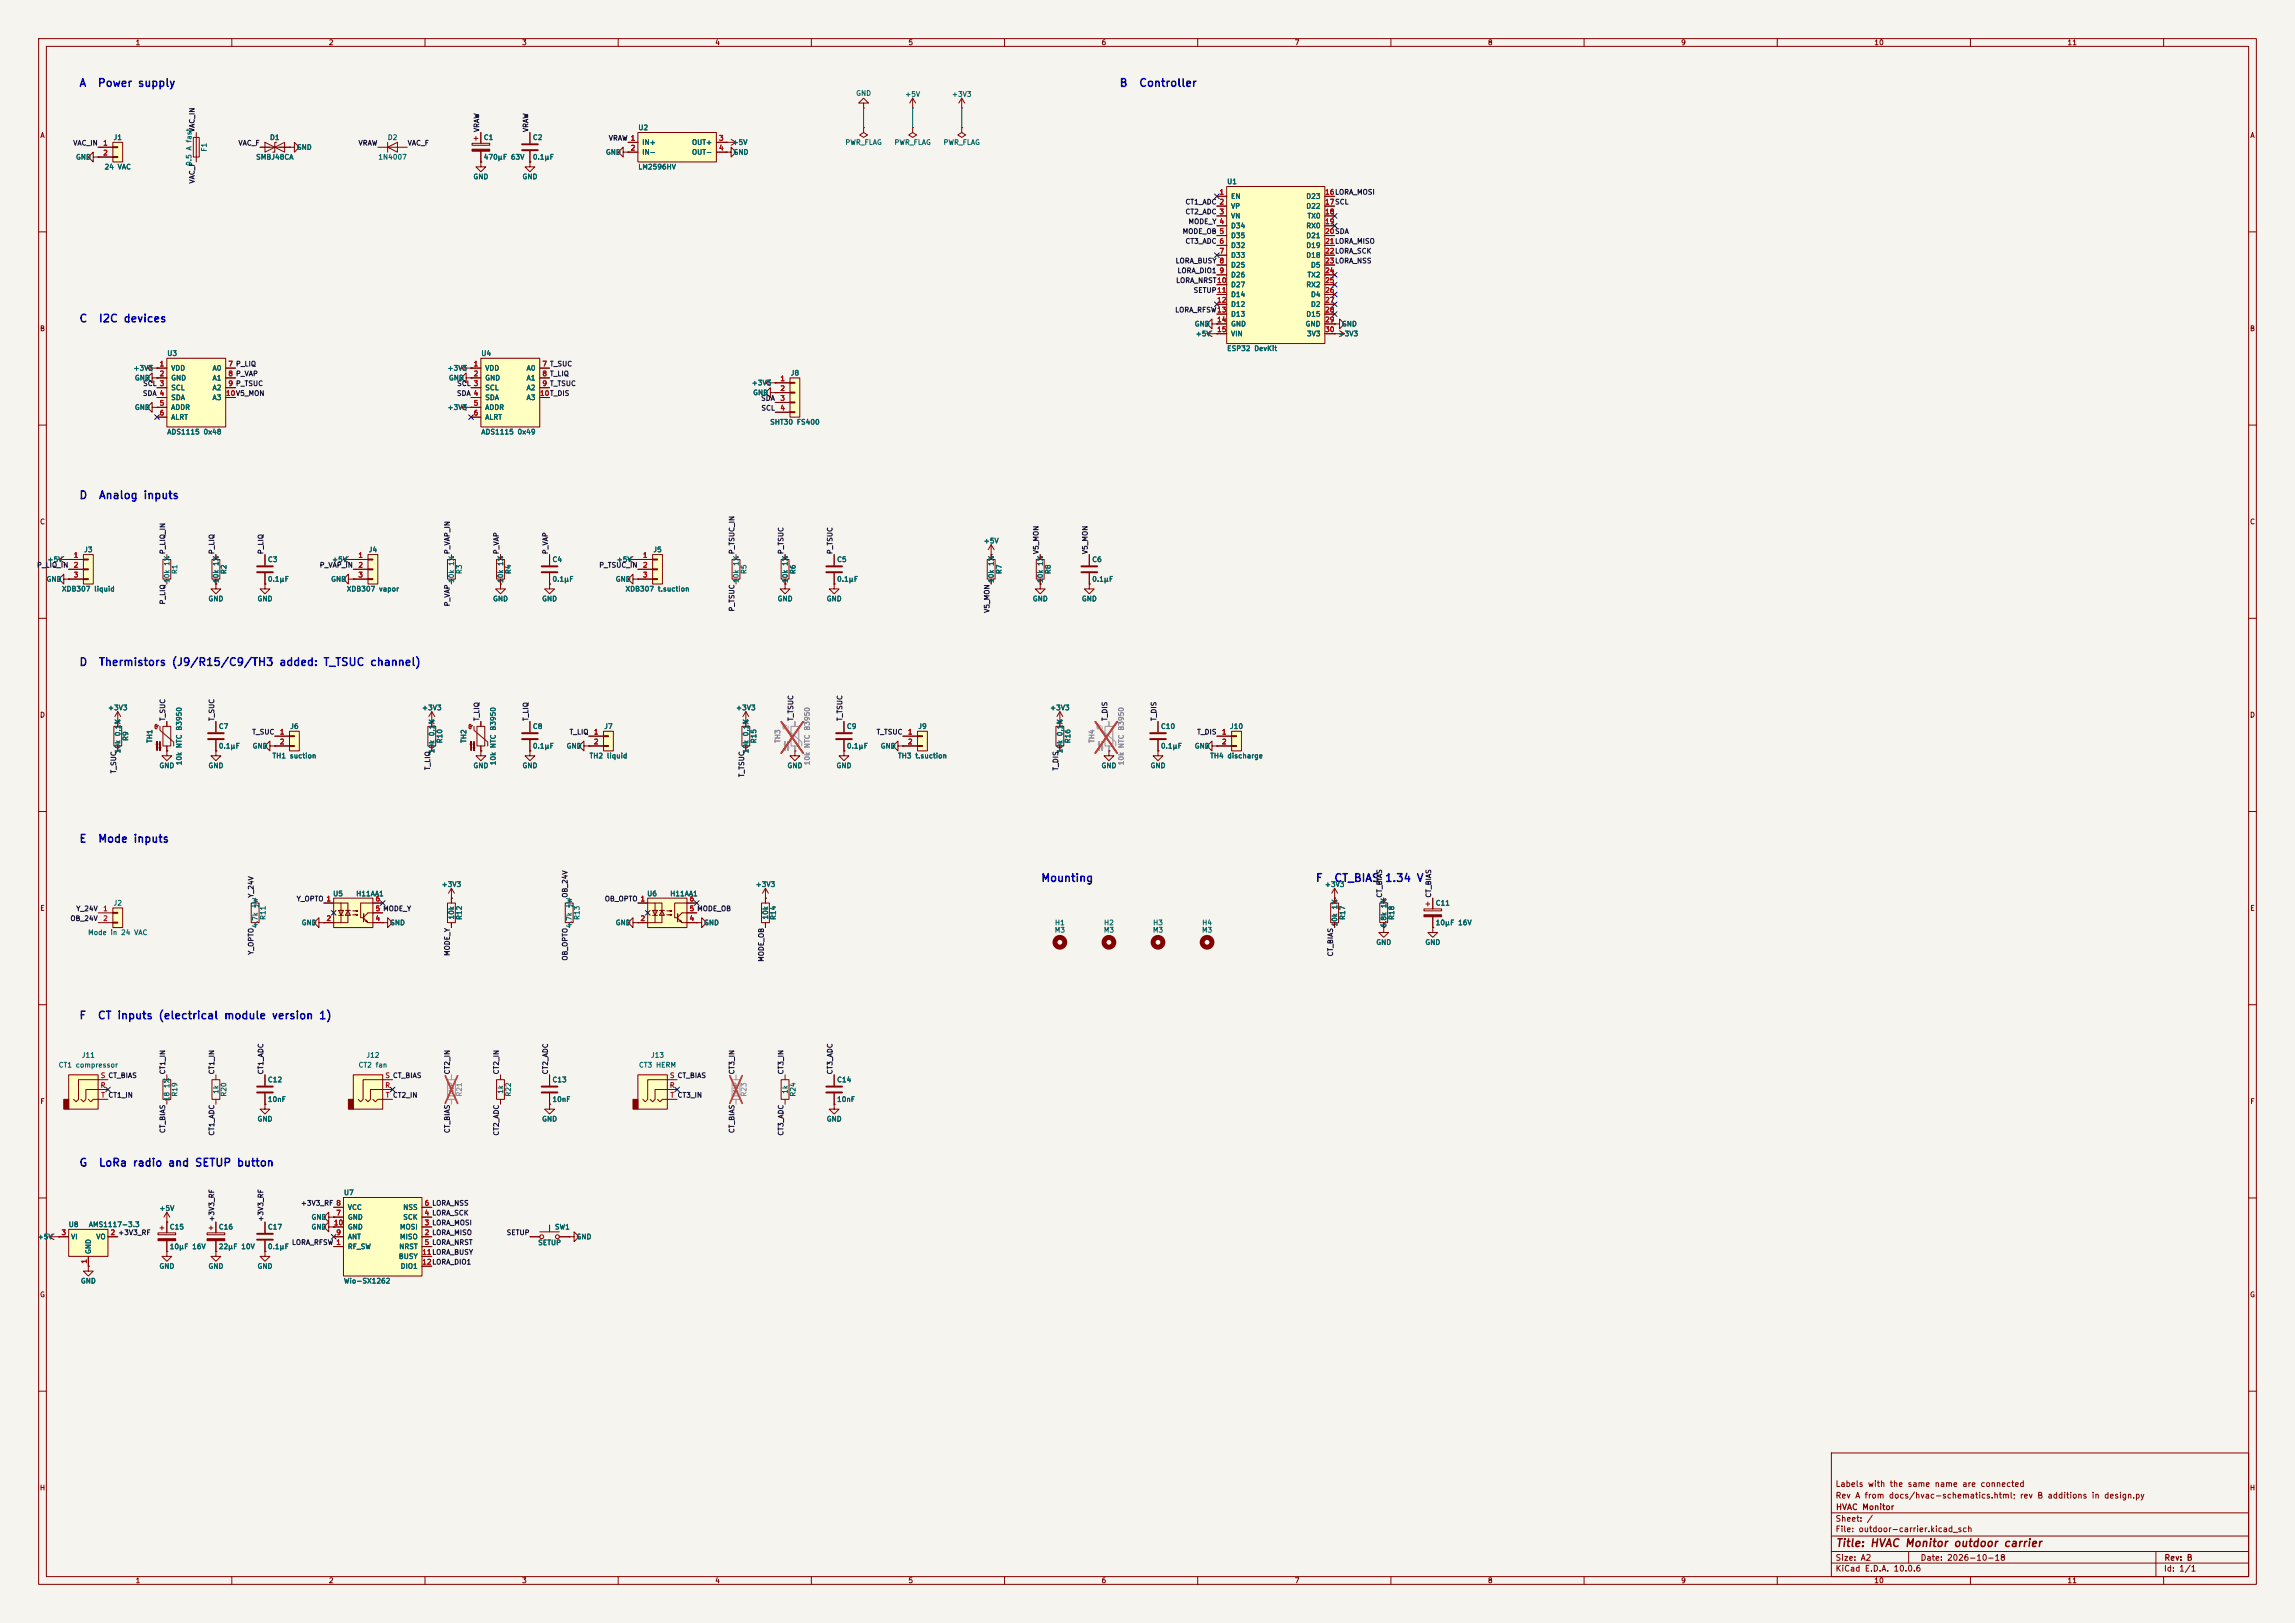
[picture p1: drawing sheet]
<svg xmlns="http://www.w3.org/2000/svg" width="594mm" height="420mm" viewBox="0 0 594 420" stroke-linecap="round" stroke-linejoin="round" font-family="sans-serif">
<defs><g id="words">
<g font-size="2" fill="#0000c2">
<text x="20.4" y="22.9">A</text>
<text x="25.1" y="22.9">Power supply</text>
<text x="289.6" y="22.9">B</text>
<text x="294.7" y="22.9">Controller</text>
<text x="20.4" y="83.9">C</text>
<text x="25.4" y="83.9">I2C devices</text>
<text x="20.4" y="129.6">D</text>
<text x="25.4" y="129.6">Analog inputs</text>
<text x="20.4" y="172.8">D</text>
<text x="25.4" y="172.8">Thermistors (J9/R15/C9/TH3 added: T_TSUC channel)</text>
<text x="20.4" y="218.5">E</text>
<text x="25.2" y="218.5">Mode inputs</text>
<text x="269.3" y="228.7">Mounting</text>
<text x="340.4" y="228.7">F</text>
<text x="345.2" y="228.7">CT_BIAS 1.34 V</text>
<text x="20.4" y="264.2">F</text>
<text x="25.1" y="264.2">CT inputs (electrical module version 1)</text>
<text x="20.4" y="302.3">G</text>
<text x="25.4" y="302.3">LoRa radio and SETUP button</text>
</g>
<text font-size="2" fill="#840000" x="475" y="400.8">Title: HVAC Monitor outdoor carrier</text>
<g font-size="1.5" fill="#840000">
<text x="475" y="388.1">Rev A from docs/hvac-schematics.html; rev B additions in design.py</text>
<text x="475" y="385.1">Labels with the same name are connected</text>
<text x="475" y="394.1">Sheet: /</text>
<text x="475.1" y="391.1">HVAC Monitor</text>
<text x="475" y="396.8">File: outdoor-carrier.kicad_sch</text>
<text x="475" y="407">KiCad E.D.A. 10.0.6</text>
<text x="475" y="404.2">Size: A2</text>
<text x="497" y="404.2">Date: 2026-10-18</text>
<text x="560" y="407">Id: 1/1</text>
<text x="560.1" y="404.2">Rev: B</text>
</g>
<g font-size="1.3" fill="#840000">
<text x="35" y="12">1</text>
<text x="85" y="12">2</text>
<text x="135" y="12">3</text>
<text x="185" y="12">4</text>
<text x="235" y="12">5</text>
<text x="285" y="12">6</text>
<text x="335" y="12">7</text>
<text x="385" y="12">8</text>
<text x="435" y="12">9</text>
<text x="485" y="12">10</text>
<text x="535" y="12">11</text>
<text x="10.3" y="36">A</text>
<text x="582.3" y="36">A</text>
<text x="10.2" y="86">B</text>
<text x="582.2" y="86">B</text>
<text x="10.2" y="136">C</text>
<text x="582.2" y="136">C</text>
<text x="10.2" y="186">D</text>
<text x="582.2" y="186">D</text>
<text x="10.3" y="236">E</text>
<text x="582.3" y="236">E</text>
<text x="10.3" y="286">F</text>
<text x="582.3" y="286">F</text>
<text x="10.2" y="336">G</text>
<text x="582.2" y="336">G</text>
<text x="10.2" y="386">H</text>
<text x="582.2" y="386">H</text>
<text x="35" y="410">1</text>
<text x="85" y="410">2</text>
<text x="135" y="410">3</text>
<text x="185" y="410">4</text>
<text x="235" y="410">5</text>
<text x="285" y="410">6</text>
<text x="335" y="410">7</text>
<text x="385" y="410">8</text>
<text x="435" y="410">9</text>
<text x="485" y="410">10</text>
<text x="535" y="410">11</text>
</g>
<g font-size="1.3" fill="#006464">
<text x="221.5" y="25.1">GND</text>
<text x="234.2" y="25.3">+5V</text>
<text x="246.3" y="25.3">+3V3</text>
<text x="165.1" y="34">U2</text>
<text x="19.5" y="41.6">GND</text>
<text x="29.3" y="36.5">J1</text>
<text x="53.8" y="39.4" transform="rotate(-90 53.8 39.4)">F1</text>
<text x="66.2" y="41.6">SMBJ48CA</text>
<text x="69.8" y="36.5">D1</text>
<text x="76.7" y="39.1">GND</text>
<text x="97.8" y="41.6">1N4007</text>
<text x="100.2" y="36.5">D2</text>
<text x="125.1" y="36.5">C1</text>
<text x="125.1" y="41.6">470µF 63V</text>
<text x="137.8" y="36.5">C2</text>
<text x="137.8" y="41.6">0.1µF</text>
<text x="156.7" y="40.3">GND</text>
<text x="166.1" y="37.8">IN+</text>
<text x="166.1" y="40.3">IN−</text>
<text x="179" y="37.8">OUT+</text>
<text x="179" y="40.3">OUT−</text>
<text x="189.5" y="37.8">+5V</text>
<text x="189.7" y="40.3">GND</text>
<text x="218.7" y="37.8">PWR_FLAG</text>
<text x="231.4" y="37.8">PWR_FLAG</text>
<text x="244.1" y="37.8">PWR_FLAG</text>
<text x="26.9" y="44.1">24 VAC</text>
<text x="49.9" y="43.1" transform="rotate(-90 49.9 43.1)">0.5 A fast</text>
<text x="122.4" y="46.7">GND</text>
<text x="135.1" y="46.7">GND</text>
<text x="165.1" y="44.1">LM2596HV</text>
<text x="317.5" y="48">U1</text>
<text x="318.5" y="51.8">EN</text>
<text x="338" y="51.8">D23</text>
<text x="318.5" y="54.3">VP</text>
<text x="318.5" y="56.8">VN</text>
<text x="318.5" y="59.4">D34</text>
<text x="338" y="54.3">D22</text>
<text x="338" y="59.4">RX0</text>
<text x="338.3" y="56.8">TX0</text>
<text x="318.5" y="61.9">D35</text>
<text x="318.5" y="64.5">D32</text>
<text x="338" y="61.9">D21</text>
<text x="338" y="64.5">D19</text>
<text x="318.5" y="67">D33</text>
<text x="318.5" y="69.5">D25</text>
<text x="338" y="67">D18</text>
<text x="339.2" y="69.5">D5</text>
<text x="318.5" y="72.1">D26</text>
<text x="318.5" y="74.6">D27</text>
<text x="318.5" y="77.2">D14</text>
<text x="338" y="74.6">RX2</text>
<text x="338.3" y="72.1">TX2</text>
<text x="339.2" y="77.2">D4</text>
<text x="318.5" y="79.7">D12</text>
<text x="318.5" y="82.2">D13</text>
<text x="338" y="82.2">D15</text>
<text x="339.2" y="79.7">D2</text>
<text x="309.1" y="84.8">GND</text>
<text x="309.3" y="87.3">+5V</text>
<text x="318.5" y="84.8">GND</text>
<text x="318.5" y="87.3">VIN</text>
<text x="337.8" y="84.8">GND</text>
<text x="338.1" y="87.3">3V3</text>
<text x="346.3" y="87.3">+3V3</text>
<text x="347.2" y="84.8">GND</text>
<text x="43.2" y="92.4">U3</text>
<text x="124.4" y="92.4">U4</text>
<text x="317.5" y="91.1">ESP32 DevKit</text>
<text x="34.4" y="96.2">+3V3</text>
<text x="34.8" y="98.8">GND</text>
<text x="44.2" y="96.2">VDD</text>
<text x="44.2" y="98.8">GND</text>
<text x="44.2" y="101.3">SCL</text>
<text x="54.9" y="96.2">A0</text>
<text x="54.9" y="98.8">A1</text>
<text x="54.9" y="101.3">A2</text>
<text x="115.7" y="96.2">+3V3</text>
<text x="116" y="98.8">GND</text>
<text x="125.4" y="96.2">VDD</text>
<text x="125.4" y="98.8">GND</text>
<text x="125.4" y="101.3">SCL</text>
<text x="136.2" y="96.2">A0</text>
<text x="136.2" y="98.8">A1</text>
<text x="136.2" y="101.3">A2</text>
<text x="194.4" y="100">+3V3</text>
<text x="204.5" y="97.5">J8</text>
<text x="34.8" y="106.4">GND</text>
<text x="44.2" y="103.8">SDA</text>
<text x="44.2" y="106.4">ADDR</text>
<text x="54.9" y="103.8">A3</text>
<text x="115.7" y="106.4">+3V3</text>
<text x="125.4" y="103.8">SDA</text>
<text x="125.4" y="106.4">ADDR</text>
<text x="136.2" y="103.8">A3</text>
<text x="194.8" y="102.6">GND</text>
<text x="43.2" y="112.7">ADS1115 0x48</text>
<text x="44.2" y="108.9">ALRT</text>
<text x="124.4" y="112.7">ADS1115 0x49</text>
<text x="125.4" y="108.9">ALRT</text>
<text x="199.2" y="110.2">SHT30 FS400</text>
<text x="21.6" y="143.2">J3</text>
<text x="95.3" y="143.2">J4</text>
<text x="169" y="143.2">J5</text>
<text x="254.5" y="140.9">+5V</text>
<text x="12.2" y="145.7">+5V</text>
<text x="46.2" y="148.7" transform="rotate(-90 46.2 148.7)">R1</text>
<text x="58.9" y="148.7" transform="rotate(-90 58.9 148.7)">R2</text>
<text x="69.2" y="145.7">C3</text>
<text x="85.8" y="145.7">+5V</text>
<text x="119.8" y="148.7" transform="rotate(-90 119.8 148.7)">R3</text>
<text x="132.5" y="148.7" transform="rotate(-90 132.5 148.7)">R4</text>
<text x="142.9" y="145.7">C4</text>
<text x="159.5" y="145.7">+5V</text>
<text x="193.5" y="148.7" transform="rotate(-90 193.5 148.7)">R5</text>
<text x="206.2" y="148.7" transform="rotate(-90 206.2 148.7)">R6</text>
<text x="216.5" y="145.7">C5</text>
<text x="259.5" y="148.7" transform="rotate(-90 259.5 148.7)">R7</text>
<text x="272.2" y="148.7" transform="rotate(-90 272.2 148.7)">R8</text>
<text x="282.6" y="145.7">C6</text>
<text x="11.9" y="150.8">GND</text>
<text x="15.9" y="153.4">XDB307 liquid</text>
<text x="44.1" y="151" transform="rotate(-90 44.1 151)">10k 1%</text>
<text x="53.8" y="155.9">GND</text>
<text x="56.8" y="151" transform="rotate(-90 56.8 151)">10k 1%</text>
<text x="66.5" y="155.9">GND</text>
<text x="69.2" y="150.8">0.1µF</text>
<text x="85.6" y="150.8">GND</text>
<text x="89.6" y="153.4">XDB307 vapor</text>
<text x="117.8" y="151" transform="rotate(-90 117.8 151)">10k 1%</text>
<text x="127.5" y="155.9">GND</text>
<text x="130.5" y="151" transform="rotate(-90 130.5 151)">10k 1%</text>
<text x="140.2" y="155.9">GND</text>
<text x="142.9" y="150.8">0.1µF</text>
<text x="159.2" y="150.8">GND</text>
<text x="161.8" y="153.4">XDB307 t.suction</text>
<text x="191.5" y="151" transform="rotate(-90 191.5 151)">10k 1%</text>
<text x="201.1" y="155.9">GND</text>
<text x="204.2" y="151" transform="rotate(-90 204.2 151)">10k 1%</text>
<text x="213.8" y="155.9">GND</text>
<text x="216.5" y="150.8">0.1µF</text>
<text x="257.5" y="151" transform="rotate(-90 257.5 151)">10k 1%</text>
<text x="267.2" y="155.9">GND</text>
<text x="270.2" y="151" transform="rotate(-90 270.2 151)">10k 1%</text>
<text x="279.9" y="155.9">GND</text>
<text x="282.6" y="150.8">0.1µF</text>
<text x="27.8" y="184.1">+3V3</text>
<text x="109.1" y="184.1">+3V3</text>
<text x="190.4" y="184.1">+3V3</text>
<text x="271.7" y="184.1">+3V3</text>
<text x="33.5" y="191.9" transform="rotate(-90 33.5 191.9)">R9</text>
<text x="56.5" y="188.9">C7</text>
<text x="75" y="188.9">J6</text>
<text x="137.8" y="188.9">C8</text>
<text x="156.3" y="188.9">J7</text>
<text x="219.1" y="188.9">C9</text>
<text x="237.5" y="188.9">J9</text>
<text x="300.3" y="188.9">C10</text>
<text x="318.2" y="188.9">J10</text>
<text x="31.4" y="195.1" transform="rotate(-90 31.4 195.1)">10k 0.1%</text>
<text x="39.7" y="192.4" transform="rotate(-90 39.7 192.4)">TH1</text>
<text x="56.5" y="194">0.1µF</text>
<text x="65.2" y="194">GND</text>
<text x="70.4" y="196.5">TH1 suction</text>
<text x="112.7" y="195.1" transform="rotate(-90 112.7 195.1)">10k 0.1%</text>
<text x="114.8" y="192.5" transform="rotate(-90 114.8 192.5)">R10</text>
<text x="121" y="192.4" transform="rotate(-90 121 192.4)">TH2</text>
<text x="137.8" y="194">0.1µF</text>
<text x="146.5" y="194">GND</text>
<text x="152.5" y="196.5">TH2 liquid</text>
<text x="194" y="195.1" transform="rotate(-90 194 195.1)">10k 0.1%</text>
<text x="196" y="192.5" transform="rotate(-90 196 192.5)">R15</text>
<text x="219.1" y="194">0.1µF</text>
<text x="227.8" y="194">GND</text>
<text x="232.3" y="196.5">TH3 t.suction</text>
<text x="275.3" y="195.1" transform="rotate(-90 275.3 195.1)">10k 0.1%</text>
<text x="277.3" y="192.5" transform="rotate(-90 277.3 192.5)">R16</text>
<text x="300.3" y="194">0.1µF</text>
<text x="309.1" y="194">GND</text>
<text x="313.1" y="196.5">TH4 discharge</text>
<text x="41.1" y="199.1">GND</text>
<text x="47.3" y="198.2" transform="rotate(-90 47.3 198.2)">10k NTC B3950</text>
<text x="53.8" y="199.1">GND</text>
<text x="122.4" y="199.1">GND</text>
<text x="128.6" y="198.2" transform="rotate(-90 128.6 198.2)">10k NTC B3950</text>
<text x="135.1" y="199.1">GND</text>
<text x="203.7" y="199.1">GND</text>
<text x="216.4" y="199.1">GND</text>
<text x="285" y="199.1">GND</text>
<text x="297.7" y="199.1">GND</text>
<text x="86.1" y="232.2">U5</text>
<text x="92.1" y="232.2">H11AA1</text>
<text x="114.2" y="229.8">+3V3</text>
<text x="167.4" y="232.2">U6</text>
<text x="173.3" y="232.2">H11AA1</text>
<text x="195.5" y="229.8">+3V3</text>
<text x="342.8" y="229.8">+3V3</text>
<text x="29.3" y="234.6">J2</text>
<text x="69" y="238.2" transform="rotate(-90 69 238.2)">R11</text>
<text x="77.9" y="239.7">GND</text>
<text x="100.8" y="239.7">GND</text>
<text x="117.8" y="238.1" transform="rotate(-90 117.8 238.1)">10k</text>
<text x="119.8" y="238.2" transform="rotate(-90 119.8 238.2)">R12</text>
<text x="150.3" y="238.2" transform="rotate(-90 150.3 238.2)">R13</text>
<text x="159.2" y="239.7">GND</text>
<text x="182.1" y="239.7">GND</text>
<text x="199.1" y="238.1" transform="rotate(-90 199.1 238.1)">10k</text>
<text x="201.1" y="238.2" transform="rotate(-90 201.1 238.2)">R14</text>
<text x="272.9" y="239.7">H1</text>
<text x="285.6" y="239.7">H2</text>
<text x="298.3" y="239.7">H3</text>
<text x="311" y="239.7">H4</text>
<text x="346.4" y="239.9" transform="rotate(-90 346.4 239.9)">10k 1%</text>
<text x="348.4" y="238.2" transform="rotate(-90 348.4 238.2)">R17</text>
<text x="361.1" y="238.2" transform="rotate(-90 361.1 238.2)">R18</text>
<text x="371.5" y="234.6">C11</text>
<text x="371.5" y="239.7">10µF 16V</text>
<text x="22.7" y="242.3">Mode in 24 VAC</text>
<text x="67" y="240.2" transform="rotate(-90 67 240.2)">4.7k ½W</text>
<text x="148.3" y="240.2" transform="rotate(-90 148.3 240.2)">4.7k ½W</text>
<text x="272.9" y="241.6">M3</text>
<text x="285.6" y="241.6">M3</text>
<text x="298.3" y="241.6">M3</text>
<text x="311" y="241.6">M3</text>
<text x="356.1" y="244.8">GND</text>
<text x="359.1" y="240.2" transform="rotate(-90 359.1 240.2)">6.8k 1%</text>
<text x="368.8" y="244.8">GND</text>
<text x="21" y="274">J11</text>
<text x="94.7" y="274">J12</text>
<text x="168.4" y="274">J13</text>
<text x="15.1" y="276.6">CT1 compressor</text>
<text x="69.2" y="280.4">C12</text>
<text x="92.7" y="276.6">CT2 fan</text>
<text x="142.9" y="280.4">C13</text>
<text x="165.2" y="276.6">CT3 HERM</text>
<text x="216.5" y="280.4">C14</text>
<text x="44.1" y="285.1" transform="rotate(-90 44.1 285.1)">18 1%</text>
<text x="46.2" y="283.9" transform="rotate(-90 46.2 283.9)">R19</text>
<text x="56.8" y="283.2" transform="rotate(-90 56.8 283.2)">1k</text>
<text x="58.9" y="283.9" transform="rotate(-90 58.9 283.9)">R20</text>
<text x="69.2" y="285.4">10nF</text>
<text x="130.5" y="283.2" transform="rotate(-90 130.5 283.2)">1k</text>
<text x="132.5" y="283.9" transform="rotate(-90 132.5 283.9)">R22</text>
<text x="142.9" y="285.4">10nF</text>
<text x="204.2" y="283.2" transform="rotate(-90 204.2 283.2)">1k</text>
<text x="206.2" y="283.9" transform="rotate(-90 206.2 283.9)">R24</text>
<text x="216.5" y="285.4">10nF</text>
<text x="66.5" y="290.5">GND</text>
<text x="140.2" y="290.5">GND</text>
<text x="213.8" y="290.5">GND</text>
<text x="88.9" y="309.6">U7</text>
<text x="17.7" y="317.8">U8</text>
<text x="22.8" y="317.8">AMS1117-3.3</text>
<text x="41.1" y="313.6">+5V</text>
<text x="80.5" y="315.9">GND</text>
<text x="89.9" y="315.9">GND</text>
<text x="89.9" y="313.4">VCC</text>
<text x="104.2" y="315.9">SCK</text>
<text x="104.2" y="313.4">NSS</text>
<text x="9.6" y="321">+5V</text>
<text x="18.3" y="321">VI</text>
<text x="24.8" y="321">VO</text>
<text x="43.8" y="318.5">C15</text>
<text x="43.8" y="323.5">10µF 16V</text>
<text x="56.5" y="318.5">C16</text>
<text x="56.5" y="323.5">22µF 10V</text>
<text x="69.2" y="318.5">C17</text>
<text x="69.2" y="323.5">0.1µF</text>
<text x="80.5" y="318.5">GND</text>
<text x="89.9" y="323.5">RF_SW</text>
<text x="89.9" y="321">ANT</text>
<text x="89.9" y="318.5">GND</text>
<text x="103.2" y="323.5">NRST</text>
<text x="103.4" y="321">MISO</text>
<text x="103.4" y="318.5">MOSI</text>
<text x="139.1" y="322.5">SETUP</text>
<text x="143.5" y="318.5">SW1</text>
<text x="149.1" y="321">GND</text>
<text x="23.8" y="324.6" transform="rotate(-90 23.8 324.6)">GND</text>
<text x="41.1" y="328.6">GND</text>
<text x="53.8" y="328.6">GND</text>
<text x="66.5" y="328.6">GND</text>
<text x="103.1" y="326.1">BUSY</text>
<text x="103.6" y="328.6">DIO1</text>
<text x="20.8" y="332.4">GND</text>
<text x="88.9" y="332.4">Wio-SX1262</text>
</g>
<g font-size="1.3" fill="#0f0f0f">
<text x="50.7" y="34.3" transform="rotate(-90 50.7 34.3)">VAC_IN</text>
<text x="124.3" y="34.3" transform="rotate(-90 124.3 34.3)">VRAW</text>
<text x="137" y="34.3" transform="rotate(-90 137 34.3)">VRAW</text>
<text x="18.8" y="38">VAC_IN</text>
<text x="61.6" y="38">VAC_F</text>
<text x="92.7" y="38">VRAW</text>
<text x="105.4" y="38">VAC_F</text>
<text x="157.4" y="36.7">VRAW 1</text>
<text x="50.7" y="47.6" transform="rotate(-90 50.7 47.6)">VAC_F</text>
<text x="306.7" y="53.2">CT1_ADC 2</text>
<text x="306.7" y="55.8">CT2_ADC 3</text>
<text x="307.5" y="58.3">MODE_Y 4</text>
<text x="306" y="60.8">MODE_OB 5</text>
<text x="306.7" y="63.4">CT3_ADC 6</text>
<text x="304.1" y="68.5">LORA_BUSY 8</text>
<text x="304.6" y="71">LORA_DIO1</text>
<text x="304.3" y="73.5">LORA_NRST10</text>
<text x="308.8" y="76.1">SETUP11</text>
<text x="304" y="81.2">LORA_RFSW13</text>
<text x="36.9" y="100.2">SCL 3</text>
<text x="118.2" y="100.2">SCL 3</text>
<text x="36.8" y="102.7">SDA 4</text>
<text x="118.1" y="102.7">SDA 4</text>
<text x="196.9" y="104">SDA</text>
<text x="196.9" y="106.6">SCL</text>
<text x="43.1" y="143.5" transform="rotate(-90 43.1 143.5)">P_LIQ_IN</text>
<text x="55.8" y="143.5" transform="rotate(-90 55.8 143.5)">P_LIQ</text>
<text x="68.5" y="143.5" transform="rotate(-90 68.5 143.5)">P_LIQ</text>
<text x="116.7" y="143.5" transform="rotate(-90 116.7 143.5)">P_VAP_IN</text>
<text x="129.4" y="143.5" transform="rotate(-90 129.4 143.5)">P_VAP</text>
<text x="142.1" y="143.5" transform="rotate(-90 142.1 143.5)">P_VAP</text>
<text x="190.4" y="143.5" transform="rotate(-90 190.4 143.5)">P_TSUC_IN</text>
<text x="203.1" y="143.5" transform="rotate(-90 203.1 143.5)">P_TSUC</text>
<text x="215.8" y="143.5" transform="rotate(-90 215.8 143.5)">P_TSUC</text>
<text x="269.1" y="143.5" transform="rotate(-90 269.1 143.5)">V5_MON</text>
<text x="281.8" y="143.5" transform="rotate(-90 281.8 143.5)">V5_MON</text>
<text x="9.4" y="147.2">P_LIQ_IN</text>
<text x="82.6" y="147.2">P_VAP_IN</text>
<text x="155" y="147.2">P_TSUC_IN</text>
<text x="43.1" y="156.6" transform="rotate(-90 43.1 156.6)">P_LIQ</text>
<text x="116.7" y="157" transform="rotate(-90 116.7 157)">P_VAP</text>
<text x="190.4" y="158.4" transform="rotate(-90 190.4 158.4)">P_TSUC</text>
<text x="256.4" y="158.7" transform="rotate(-90 256.4 158.7)">V5_MON</text>
<text x="43.1" y="186.7" transform="rotate(-90 43.1 186.7)">T_SUC</text>
<text x="55.8" y="186.7" transform="rotate(-90 55.8 186.7)">T_SUC</text>
<text x="65.1" y="190.4">T_SUC</text>
<text x="124.3" y="186.7" transform="rotate(-90 124.3 186.7)">T_LIQ</text>
<text x="137" y="186.7" transform="rotate(-90 137 186.7)">T_LIQ</text>
<text x="147.3" y="190.4">T_LIQ</text>
<text x="205.6" y="186.7" transform="rotate(-90 205.6 186.7)">T_TSUC</text>
<text x="218.3" y="186.7" transform="rotate(-90 218.3 186.7)">T_TSUC</text>
<text x="226.7" y="190.4">T_TSUC</text>
<text x="286.9" y="186.7" transform="rotate(-90 286.9 186.7)">T_DIS</text>
<text x="299.6" y="186.7" transform="rotate(-90 299.6 186.7)">T_DIS</text>
<text x="309.7" y="190.4">T_DIS</text>
<text x="30.4" y="200.3" transform="rotate(-90 30.4 200.3)">T_SUC</text>
<text x="111.6" y="199.4" transform="rotate(-90 111.6 199.4)">T_LIQ</text>
<text x="192.9" y="201.3" transform="rotate(-90 192.9 201.3)">T_TSUC</text>
<text x="274.2" y="199.6" transform="rotate(-90 274.2 199.6)">T_DIS</text>
<text x="65.9" y="232.4" transform="rotate(-90 65.9 232.4)">Y_24V</text>
<text x="76.6" y="233.6">Y_OPTO 1</text>
<text x="147.2" y="232.4" transform="rotate(-90 147.2 232.4)">OB_24V</text>
<text x="156.4" y="233.6">OB_OPTO 1</text>
<text x="358" y="232.4" transform="rotate(-90 358 232.4)">CT_BIAS</text>
<text x="370.7" y="232.4" transform="rotate(-90 370.7 232.4)">CT_BIAS</text>
<text x="18.1" y="238.6">OB_24V</text>
<text x="19.6" y="236.1">Y_24V</text>
<text x="65.9" y="247.2" transform="rotate(-90 65.9 247.2)">Y_OPTO</text>
<text x="116.7" y="247.5" transform="rotate(-90 116.7 247.5)">MODE_Y</text>
<text x="147.2" y="248.7" transform="rotate(-90 147.2 248.7)">OB_OPTO</text>
<text x="198" y="249" transform="rotate(-90 198 249)">MODE_OB</text>
<text x="345.3" y="247.6" transform="rotate(-90 345.3 247.6)">CT_BIAS</text>
<text x="43.1" y="278.2" transform="rotate(-90 43.1 278.2)">CT1_IN</text>
<text x="55.8" y="278.2" transform="rotate(-90 55.8 278.2)">CT1_IN</text>
<text x="68.5" y="278.2" transform="rotate(-90 68.5 278.2)">CT1_ADC</text>
<text x="116.7" y="278.2" transform="rotate(-90 116.7 278.2)">CT2_IN</text>
<text x="129.4" y="278.2" transform="rotate(-90 129.4 278.2)">CT2_IN</text>
<text x="142.1" y="278.2" transform="rotate(-90 142.1 278.2)">CT2_ADC</text>
<text x="190.4" y="278.2" transform="rotate(-90 190.4 278.2)">CT3_IN</text>
<text x="203.1" y="278.2" transform="rotate(-90 203.1 278.2)">CT3_IN</text>
<text x="215.8" y="278.2" transform="rotate(-90 215.8 278.2)">CT3_ADC</text>
<text x="43.1" y="293.4" transform="rotate(-90 43.1 293.4)">CT_BIAS</text>
<text x="116.7" y="293.4" transform="rotate(-90 116.7 293.4)">CT_BIAS</text>
<text x="190.4" y="293.4" transform="rotate(-90 190.4 293.4)">CT_BIAS</text>
<text x="55.8" y="294" transform="rotate(-90 55.8 294)">CT1_ADC</text>
<text x="129.4" y="294" transform="rotate(-90 129.4 294)">CT2_ADC</text>
<text x="203.1" y="294" transform="rotate(-90 203.1 294)">CT3_ADC</text>
<text x="55.8" y="316.3" transform="rotate(-90 55.8 316.3)">+3V3_RF</text>
<text x="68.5" y="316.3" transform="rotate(-90 68.5 316.3)">+3V3_RF</text>
<text x="77.7" y="312.3">+3V3_RF 8</text>
<text x="75.4" y="322.5">LORA_RFSW 1</text>
<text x="131" y="319.9">SETUP</text>
</g>
<g font-size="1.3" fill="#a90000">
<text x="26.6" y="38">1</text>
<text x="26.6" y="40.5">2</text>
<text x="163.1" y="39.2">2</text>
<text x="163.1" y="36.7">1</text>
<text x="186" y="36.7">3</text>
<text x="186" y="39.2">4</text>
<text x="315.5" y="50.7">1</text>
<text x="315.5" y="53.2">2</text>
<text x="342.8" y="50.7">16LORA_MOSI</text>
<text x="342.8" y="53.2">17SCL</text>
<text x="342.8" y="50.7">16</text>
<text x="342.8" y="53.2">17</text>
<text x="315.5" y="55.7">3</text>
<text x="315.5" y="58.3">4</text>
<text x="342.8" y="55.7">18</text>
<text x="342.8" y="58.3">19</text>
<text x="315.5" y="65.9">7</text>
<text x="315.5" y="60.8">5</text>
<text x="315.5" y="63.4">6</text>
<text x="342.8" y="60.8">20SDA</text>
<text x="342.8" y="63.4">21LORA_MISO</text>
<text x="342.8" y="65.9">22LORA_SCK</text>
<text x="342.8" y="60.8">20</text>
<text x="342.8" y="63.4">21</text>
<text x="342.8" y="65.9">22</text>
<text x="315.5" y="71">9</text>
<text x="315.5" y="68.4">8</text>
<text x="342.8" y="68.4">23LORA_NSS</text>
<text x="342.8" y="71">24</text>
<text x="342.8" y="68.4">23</text>
<text x="314.9" y="73.5">10</text>
<text x="314.9" y="76.1">11</text>
<text x="342.8" y="73.5">25</text>
<text x="342.8" y="76.1">26</text>
<text x="314.9" y="78.6">12</text>
<text x="314.9" y="83.7">14</text>
<text x="314.9" y="81.1">13</text>
<text x="342.8" y="78.6">27</text>
<text x="342.8" y="81.1">28</text>
<text x="342.8" y="83.7">29</text>
<text x="314.9" y="86.2">15</text>
<text x="342.8" y="86.2">30</text>
<text x="41.2" y="95.1">1</text>
<text x="59" y="95.1">7 P_LIQ</text>
<text x="59" y="95.1">7</text>
<text x="122.5" y="95.1">1</text>
<text x="140.2" y="95.1">7 T_SUC</text>
<text x="140.2" y="95.1">7</text>
<text x="41.2" y="97.7">2</text>
<text x="41.2" y="100.2">3</text>
<text x="59" y="97.7">8 P_VAP</text>
<text x="59" y="100.2">9 P_TSUC</text>
<text x="59" y="97.7">8</text>
<text x="59" y="100.2">9</text>
<text x="122.5" y="97.7">2</text>
<text x="122.5" y="100.2">3</text>
<text x="140.2" y="97.7">8 T_LIQ</text>
<text x="140.2" y="100.2">9 T_TSUC</text>
<text x="140.2" y="97.7">8</text>
<text x="140.2" y="100.2">9</text>
<text x="201.8" y="98.9">1</text>
<text x="201.8" y="101.5">2</text>
<text x="41.2" y="105.3">5</text>
<text x="41.2" y="107.8">6</text>
<text x="41.2" y="102.7">4</text>
<text x="58.4" y="102.7">10V5_MON</text>
<text x="58.4" y="102.7">10</text>
<text x="122.5" y="105.3">5</text>
<text x="122.5" y="107.8">6</text>
<text x="122.5" y="102.7">4</text>
<text x="139.6" y="102.7">10T_DIS</text>
<text x="139.6" y="102.7">10</text>
<text x="201.8" y="104">3</text>
<text x="201.8" y="106.5">4</text>
<text x="19" y="144.6">1</text>
<text x="19" y="147.2">2</text>
<text x="19" y="149.7">3</text>
<text x="92.6" y="144.6">1</text>
<text x="92.6" y="147.2">2</text>
<text x="92.6" y="149.7">3</text>
<text x="166.3" y="144.6">1</text>
<text x="166.3" y="147.2">2</text>
<text x="166.3" y="149.7">3</text>
<text x="72.3" y="190.4">1</text>
<text x="153.6" y="190.4">1</text>
<text x="234.9" y="190.4">1</text>
<text x="316.1" y="190.4">1</text>
<text x="72.3" y="192.9">2</text>
<text x="153.6" y="192.9">2</text>
<text x="234.9" y="192.9">2</text>
<text x="316.1" y="192.9">2</text>
<text x="84.4" y="233.5">1</text>
<text x="97.1" y="233.5">6</text>
<text x="165.6" y="233.5">1</text>
<text x="178.3" y="233.5">6</text>
<text x="26.6" y="236.1">1</text>
<text x="26.6" y="238.6">2</text>
<text x="84.4" y="238.6">2</text>
<text x="97.1" y="238.6">4</text>
<text x="97.1" y="236.1">5 MODE_Y</text>
<text x="97.1" y="236.1">5</text>
<text x="165.6" y="238.6">2</text>
<text x="178.3" y="238.6">4</text>
<text x="178.3" y="236.1">5 MODE_OB</text>
<text x="178.3" y="236.1">5</text>
<text x="25.9" y="281.8">R</text>
<text x="25.9" y="279.3">S CT_BIAS</text>
<text x="99.6" y="281.8">R</text>
<text x="99.6" y="279.3">S CT_BIAS</text>
<text x="173.2" y="281.8">R</text>
<text x="173.3" y="279.3">S CT_BIAS</text>
<text x="26.1" y="284.3">T CT1_IN</text>
<text x="99.7" y="284.3">T CT2_IN</text>
<text x="173.4" y="284.3">T CT3_IN</text>
<text x="86.3" y="317.4">10</text>
<text x="86.9" y="314.8">7</text>
<text x="86.9" y="312.3">8</text>
<text x="109.8" y="317.4">3 LORA_MOSI</text>
<text x="109.8" y="314.8">4 LORA_SCK</text>
<text x="109.8" y="312.3">6 LORA_NSS</text>
<text x="109.8" y="317.4">3</text>
<text x="109.8" y="314.8">4</text>
<text x="109.8" y="312.3">6</text>
<text x="15.8" y="319.9">3</text>
<text x="28.5" y="319.9">2 +3V3_RF</text>
<text x="28.5" y="319.9">2</text>
<text x="86.9" y="319.9">9</text>
<text x="86.9" y="322.4">1</text>
<text x="109.8" y="319.9">2 LORA_MISO</text>
<text x="109.8" y="322.4">5 LORA_NRST</text>
<text x="109.8" y="319.9">2</text>
<text x="109.8" y="322.4">5</text>
<text x="22.7" y="327.1" transform="rotate(-90 22.7 327.1)">1</text>
<text x="109.2" y="325">11LORA_BUSY</text>
<text x="109.2" y="327.5">12LORA_DIO1</text>
<text x="109.2" y="325">11</text>
<text x="109.2" y="327.5">12</text>
</g>
<g font-size="1.3" fill="#939391">
<text x="202.3" y="192.4" transform="rotate(-90 202.3 192.4)">TH3</text>
<text x="283.5" y="192.4" transform="rotate(-90 283.5 192.4)">TH4</text>
<text x="209.9" y="198.2" transform="rotate(-90 209.9 198.2)">10k NTC B3950</text>
<text x="291.2" y="198.2" transform="rotate(-90 291.2 198.2)">10k NTC B3950</text>
<text x="117.8" y="284" transform="rotate(-90 117.8 284)">DNP</text>
<text x="119.8" y="283.9" transform="rotate(-90 119.8 283.9)">R21</text>
<text x="191.5" y="284" transform="rotate(-90 191.5 284)">DNP</text>
<text x="193.5" y="283.9" transform="rotate(-90 193.5 283.9)">R23</text>
</g>
</g></defs>
<path d="M0 0h594v420h-594z" fill="#f5f4ef" stroke="#f5f4ef" stroke-width=".26"/>
<g fill="none" stroke="#840000" stroke-width=".26">
<path d="M10 10h574v400h-574zM12 12h570v396h-570zM60 10v2M110 10v2M160 10v2M210 10v2M260 10v2M310 10v2M360 10v2M410 10v2M460 10v2M510 10v2"/>
<path d="M560 10v2M10 60h2M582 60h2M10 110h2M582 110h2M10 160h2M582 160h2M10 210h2M582 210h2M10 260h2M68.6 278.1v2.8M582 260h2"/>
<path d="M68.6 283v2.8M10 310h2M582 310h2M10 360h2M474 376h108v32h-108zM582 360h2M474 397.5h108M474 391.5h108M60 408v2M110 408v2M160 408v2M210 408v2"/>
<path d="M260 408v2M310 408v2M360 408v2M410 408v2M460 408v2M474 404.5h108M474 401.5h108M494 401.5v3M510 408v2M558 401.5v6.5M560 408v2"/>
</g>
<path d="M66.5 281.2h4.1M66.5 282.7h4.1" fill="none" stroke="#840000" stroke-width=".51"/>
<path d="M91.4 278.1h7.7v8.9h-7.7z" fill="#ffffc2"/>
<path d="M90.2 284.5h1.2v2.5h-1.2z" fill="#840000" stroke="#840000" stroke-width=".26"/>
<path d="M91.4 278.1h7.7v8.9h-7.7zM101.6 279.4h-7.6v5.1l-.7 .6-.6-.6M96.5 284.5l.7 .6 .6-.6h3.8M101.6 281.9h-5.7v2.6l-.7 .6-.6-.6" fill="none" stroke="#840000" stroke-width=".26"/>
<path d="M29.2 36.8h2.5v5.1h-2.5z" fill="#ffffc2"/>
<g fill="none" stroke="#840000" stroke-width=".26">
<path d="M25.4 38.1h3.8M29.2 36.8h2.5v5.1h-2.5zM29.2 38h1.3v.2h-1.3zM50 35.6h1.6v5h-1.6zM50.8 34.3v7.6M67.3 38.1h7.6M68.6 36.8v2.6l5.1-2.6v2.6zM71.6 36.8h-.5v2.6h-.5M74.9 38.1h1.3v-1.3l1.3 1.3-1.3 1.3v-1.3M74.9 38.1h.1M97.8 38.1h7.6M100.3 38.1l2.6-1.3v2.6z"/>
<path d="M100.3 36.8v2.6M137.2 34.3v2.8M137.2 39.1v2.8M236.2 33v1.3l1 .6-1 .7-1-.7 1-.6M236.2 33h.1M24.1 40.6v-1.2l-1.2 1.2 1.2 1.3v-1.3h1.3M25.4 40.6h.1M25.4 40.6h3.8M29.2 40.5h1.3v.3h-1.3zM38.1 95.3l1.3 .7M38.1 95.3h2.5M39.4 97.8v-1.3l-1.3 1.3 1.3 1.3v-1.3h1.2"/>
<path d="M39.4 94.5l-1.3 .8M40.6 97.8h.1M40.6 95.3h.1M313.7 83.8v-1.2l-1.3 1.2 1.3 1.3v-1.3h1.3M315 83.8h.1M39.4 105.4v-1.3l-1.3 1.3 1.3 1.3v-1.3h1.2M40.6 105.4h.1M42.2 279.4h2v5.1h-2zM43.2 278.1v1.3M54.9 279.4h2v5.1h-2zM55.9 278.1v1.3M128.5 279.4h2.1v5.1h-2.1z"/>
<path d="M129.5 278.1v1.3M43.2 284.5v1.3M55.9 284.5v1.3M68.6 285.8v1.2h1.2l-1.2 1.3-1.3-1.3h1.3M68.6 285.8h.1M129.5 284.5v1.3M85.1 315v-1.3l-1.3 1.3 1.3 1.2v-1.2h1.3M85.1 317.5v-1.3l-1.3 1.3 1.3 1.3v-1.3h1.3M86.4 315h.1M86.4 317.5h.1M139.7 318.8h5.1M142.2 317v1.8"/>
<path d="M137.2 320h2.5M144.8 320h2.5M147.3 320h1.3v-1.2l1.3 1.2-1.3 1.3v-1.3M147.3 320h.1"/>
<circle cx="140.2" cy="320" r=".51"/>
<circle cx="144.3" cy="320" r=".51"/>
</g>
<path d="M115.8 279.4h2.1v5.1h-2.1zM116.8 278.1v1.3M116.8 284.5v1.3" fill="none" stroke="#9c9b98" stroke-width=".26"/>
<path d="M115.2 278.4l3.2 7.1M118.4 278.4l-3.2 7.1" fill="none" stroke="#e12e31" stroke-width=".46"/>
<path d="M135.1 37.3h4.1M135.1 38.9h4.1" fill="none" stroke="#840000" stroke-width=".51"/>
<path d="M43.2 92.7h15.2v17.8h-15.2z" fill="#ffffc2"/>
<g fill="none" stroke="#840000" stroke-width=".26">
<path d="M188 36.8h.1M188 36.8h2.5M189.2 36.1l1.3 .7M190.5 36.8l-1.3 .8M223.5 33v1.3l1 .6-1 .7-1-.7 1-.6M223.5 33h.1M40.6 95.3h2.6M40.6 97.8h2.6M43.2 92.7h15.2v17.8h-15.2zM58.4 95.3h2.6M58.4 97.8h2.6M40.6 100.3h2.6"/>
<path d="M40.6 102.9h2.6M40.6 105.4h2.6M40.6 108h2.6M58.4 100.3h2.6M58.4 102.9h2.6M15.2 144.8l1.3 .7M15.2 144.8h2.6M16.5 144l-1.3 .8M17.8 144.8h.1"/>
</g>
<path d="M21.6 143.5h2.5v7.6h-2.5z" fill="#ffffc2"/>
<g fill="none" stroke="#840000" stroke-width=".26">
<path d="M16.5 149.9v-1.3l-1.3 1.3 1.3 1.2v-1.2h1.3M17.8 149.9h.1M17.8 144.8h3.8M17.8 147.3h3.8M17.8 149.9h3.8M21.6 143.5h2.5v7.6h-2.5zM21.6 144.7h1.3v.2h-1.3zM21.6 147.2h1.3v.2h-1.3zM21.6 149.7h1.3v.3h-1.3zM42.2 144.8h2v5.1h-2zM43.2 143.5v1.3M43.2 149.9v1.2"/>
<path d="M142.2 278.1v2.8M142.2 285.8v1.2h1.3l-1.3 1.3-1.2-1.3h1.2M142.2 285.8h.1M142.2 283v2.8"/>
</g>
<path d="M140.2 281.2h4.1M140.2 282.7h4.1" fill="none" stroke="#840000" stroke-width=".51"/>
<path d="M165.1 278.1h7.6v8.9h-7.6z" fill="#ffffc2"/>
<path d="M163.8 284.5h1.3v2.5h-1.3z" fill="#840000" stroke="#840000" stroke-width=".26"/>
<g fill="none" stroke="#840000" stroke-width=".26">
<path d="M137.2 41.9v1.3h1.2l-1.2 1.3-1.3-1.3h1.3M137.2 41.9h.1M54.9 144.8h2v5.1h-2zM55.9 151.1v1.3h1.2l-1.2 1.3-1.3-1.3h1.3M55.9 151.1h.1M55.9 143.5v1.3M55.9 149.9v1.2M68.6 151.1v1.3h1.2l-1.2 1.3-1.3-1.3h1.3M68.6 151.1h.1M68.6 143.5v2.8M68.6 148.3v2.8M165.1 278.1h7.6v8.9h-7.6z"/>
<path d="M175.3 279.4h-7.7v5.1l-.6 .6-.6-.6M170.2 284.5l.6 .6 .6-.6h3.9M175.3 281.9h-5.8v2.6l-.6 .6-.6-.6"/>
</g>
<path d="M66.5 146.6h4.1M66.5 148.1h4.1" fill="none" stroke="#840000" stroke-width=".51"/>
<path d="M88.9 309.9h20.3v20.3h-20.3z" fill="#ffffc2"/>
<g fill="none" stroke="#840000" stroke-width=".26">
<path d="M86.4 317.5h2.5M86.4 315h2.5M86.4 312.4h2.5M88.9 309.9h20.3v20.3h-20.3zM109.2 317.5h2.6M109.2 315h2.6M109.2 312.4h2.6M86.4 322.6h2.5M86.4 320h2.5M109.2 322.6h2.6M109.2 320h2.6M109.2 325.1h2.6"/>
<path d="M109.2 327.7h2.6"/>
</g>
<path d="M17.8 318.1h10.1v7h-10.1z" fill="#ffffc2"/>
<g fill="none" stroke="#840000" stroke-width=".26">
<path d="M122.2 37.1h4.5v.5h-4.5zM122.7 35.8h1M123.2 35.3v1M124.5 34.3v2.8M124.5 39.1v2.8M88.9 144.8l1.3 .7M88.9 144.8h2.5M90.2 149.9v-1.3l-1.3 1.3 1.3 1.2v-1.2h1.2M90.2 144l-1.3 .8M91.4 149.9h.1M91.4 144.8h.1M17.8 318.1h10.1v7h-10.1z"/>
<path d="M15.2 320h2.6M22.9 325.1v2.6M27.9 320h2.6"/>
</g>
<path d="M122.2 38.6h4.5v.5h-4.5z" fill="#840000" stroke="#840000" stroke-width=".26"/>
<path d="M189.5 279.4h2v5.1h-2zM190.5 278.1v1.3M190.5 284.5v1.3" fill="none" stroke="#9c9b98" stroke-width=".26"/>
<path d="M188.9 278.4l3.2 7.1M192.1 278.4l-3.2 7.1" fill="none" stroke="#e12e31" stroke-width=".46"/>
<path d="M95.2 143.5h2.6v7.6h-2.6z" fill="#ffffc2"/>
<g fill="none" stroke="#840000" stroke-width=".26">
<path d="M223.5 26.7h1.3l-1.3-1.3-1.3 1.3h1.3v1.2M223.5 27.9h.1M91.4 144.8h3.8M91.4 147.3h3.8M91.4 149.9h3.8M95.2 143.5h2.6v7.6h-2.6zM95.2 144.7h1.3v.2h-1.3zM95.2 147.2h1.3v.2h-1.3zM95.2 149.7h1.3v.3h-1.3zM29.5 188h2v5h-2zM30.5 186.7h.1M30.5 184.2l-.8 1.2"/>
<path d="M30.5 184.2l.7 1.2M30.5 184.2v3.8M30.5 193v1.3M41 187.7l-.6 .3-.2-.1v-.3l.2-.1 .2 .1-.1 1-.3-.1-.2-.4M41.4 188v1l3.6 3v1M42.2 188h2v5h-2zM43.2 194.3v1.3h1.2l-1.2 1.3-1.3-1.3h1.3M43.2 194.3h.1M43.2 186.7v1.3M43.2 193v1.3M55.9 194.3v1.3h1.2l-1.2 1.3-1.3-1.3h1.3M55.9 194.3h.1"/>
<path d="M55.9 186.7v2.8M55.9 191.5v2.8M14 319.3l-1.3 .7M43.2 316.2h.1M43.2 313.7v2.5M43.2 313.7l-.8 1.3M43.2 313.7l.7 1.3M12.7 320l1.3 .8M12.7 320h2.5M15.2 320h.1M22.9 327.7v1.2h1.2l-1.2 1.3-1.3-1.3h1.3M22.9 327.7h.1"/>
<path d="M43.2 323.9v1.2h1.2l-1.2 1.3-1.3-1.3h1.3M43.2 323.9h.1"/>
</g>
<g fill="#840000" stroke="#840000" stroke-width=".26">
<path d="M40.6 191.9l.3 .8h-.5l.2-.8v2.3z"/>
<path d="M41.4 191.9v2.3l-.3-.8h.6l-.3 .8z"/>
</g>
<path d="M53.8 189.7h4.1M53.8 191.3h4.1" fill="none" stroke="#840000" stroke-width=".51"/>
<path d="M74.9 189.2h2.6v5.1h-2.6z" fill="#ffffc2"/>
<g fill="none" stroke="#840000" stroke-width=".26">
<path d="M236.2 27.9h.1M236.2 25.4l-.7 1.3M236.2 25.4l.8 1.3M236.2 25.4v2.5M119.4 105.4l1.2 .8M119.4 105.4h2.5M120.6 104.6l-1.2 .8M121.9 105.4h.1M69.8 193v-1.2l-1.2 1.2 1.2 1.3v-1.3h1.3M71.1 193h.1M71.1 190.5h3.8M71.1 193h3.8"/>
<path d="M74.9 189.2h2.6v5.1h-2.6zM74.9 190.4h1.3v.2h-1.3zM74.9 192.9h1.3v.3h-1.3z"/>
</g>
<path d="M124.5 92.7h15.2v17.8h-15.2z" fill="#ffffc2"/>
<g fill="none" stroke="#840000" stroke-width=".26">
<path d="M119.4 95.3h5.1M119.4 95.3l1.2 .7M120.6 97.8v-1.3l-1.2 1.3 1.2 1.3v-1.3h1.3M120.6 94.5l-1.2 .8M121.9 95.3h.1M121.9 97.8h.1M121.9 97.8h2.6M124.5 92.7h15.2v17.8h-15.2zM139.7 95.3h2.5M139.7 97.8h2.5M121.9 100.3h2.6M121.9 102.9h2.6"/>
<path d="M121.9 105.4h2.6M121.9 108h2.6M139.7 100.3h2.5M139.7 102.9h2.5M215.9 285.8v1.2h1.3l-1.3 1.3-1.3-1.3h1.3M215.9 285.8h.1M40.9 319h4.6v.5h-4.6zM41.4 317.8h1M41.9 317.2v1.1M43.2 316.2v2.8M53.6 319h4.6v.5h-4.6zM54.1 317.8h1"/>
<path d="M54.6 317.2v1.1M55.9 316.2v2.8M68.6 316.2v2.8M43.2 321.1v2.8M55.9 323.9v1.2h1.2l-1.2 1.3-1.3-1.3h1.3M55.9 323.9h.1M55.9 321.1v2.8M68.6 321.1v2.8"/>
</g>
<g fill="#840000" stroke="#840000" stroke-width=".26">
<path d="M40.9 320.5h4.6v.6h-4.6z"/>
<path d="M53.6 320.5h4.6v.6h-4.6z"/>
</g>
<path d="M66.5 319.3h4.1M66.5 320.8h4.1" fill="none" stroke="#840000" stroke-width=".51"/>
<path d="M86.4 232.4h10.1v7.6h-10.1z" fill="#ffffc2"/>
<g fill="none" stroke="#840000" stroke-width=".26">
<path d="M188 39.4h1.2v-1.3l1.3 1.3-1.3 1.2v-1.2M188 39.4h.1M83.8 233.7h4.5v5.1h-4.5M86.4 232.4h10.1v7.6h-10.1zM87.6 235.6h1.3l-.6 1.3zM87.6 236.9h1.3M88.3 233.7h1.7v5.1h-1.7M89.4 235.6h1.3M90 235.6l.7 1.3h-1.3zM91.3 235.7h1.3M91.3 236.7h1.3M94.1 237.6l1.1 1.2h3.9"/>
<path d="M94.6 238.4l.3-.3 .2 .5zM99.1 233.7h-5.8v3.8h.7M99.1 238.8h1.2v-1.3l1.3 1.3-1.3 1.2v-1.2M99.1 238.8h.1M99.1 236.2h-3.9l-1.1 1.2M202.2 279.4h2v5.1h-2zM203.2 278.1v1.3M203.2 284.5v1.3"/>
</g>
<path d="M94.1 236.5v2" fill="none" stroke="#840000" stroke-width=".36"/>
<path d="M17.8 278.1h7.6v8.9h-7.6z" fill="#ffffc2"/>
<path d="M16.5 284.5h1.3v2.5h-1.3z" fill="#840000" stroke="#840000" stroke-width=".26"/>
<path d="M161.3 39.4v-1.3l-1.3 1.3 1.3 1.2v-1.2h1.3M162.6 39.4h.1M124.5 41.9v1.3h1.2l-1.2 1.3-1.3-1.3h1.3M124.5 41.9h.1M17.8 278.1h7.6v8.9h-7.6zM27.9 279.4h-7.6v5.1l-.6 .6-.7-.6M215.9 278.1v2.8M22.9 284.5l.6 .6 .6-.6h3.8M27.9 281.9h-5.7v2.6l-.6 .6-.6-.6M215.9 283v2.8" fill="none" stroke="#840000" stroke-width=".26"/>
<path d="M213.9 281.2h4M213.9 282.7h4" fill="none" stroke="#840000" stroke-width=".51"/>
<path d="M165.1 34.3h20.3v7.6h-20.3z" fill="#ffffc2"/>
<path d="M162.6 36.8h2.5M162.6 39.4h2.5M165.1 34.3h20.3v7.6h-20.3zM185.4 36.8h2.6M185.4 39.4h2.6M68.6 323.9v1.2h1.2l-1.2 1.3-1.3-1.3h1.3M68.6 323.9h.1" fill="none" stroke="#840000" stroke-width=".26"/>
<path d="M29.2 235h2.5v5h-2.5z" fill="#ffffc2"/>
<g fill="none" stroke="#840000" stroke-width=".26">
<path d="M312.4 86.4l1.3 .7M312.4 86.4h2.6M313.7 85.6l-1.3 .8M315 86.4h.1M345.4 83.8h1.3v-1.2l1.3 1.2-1.3 1.3v-1.3M345.4 83.8h.1M25.4 236.2h3.8M25.4 238.8h3.8M29.2 235h2.5v5h-2.5zM29.2 236.1h1.3v.2h-1.3zM29.2 238.6h1.3v.3h-1.3zM65 233.7h2.1v5.1h-2.1z"/>
<path d="M66 232.4v1.3M66 238.8v1.2M82.5 238.8v-1.3l-1.2 1.3 1.2 1.2v-1.2h1.3M83.8 238.8h.1"/>
</g>
<path d="M317.5 48.3h25.4v40.6h-25.4z" fill="#ffffc2"/>
<g fill="none" stroke="#840000" stroke-width=".26">
<path d="M248.9 27.9h.1M248.9 33v1.3l1 .6-1 .7-1-.7 1-.6M248.9 33h.1M248.9 25.4l-.7 1.3M248.9 25.4l.8 1.3M248.9 25.4v2.5M315 50.8h2.5M315 53.3h2.5M315 55.9h2.5M315 58.4h2.5M317.5 48.3h25.4v40.6h-25.4zM342.9 50.8h2.5"/>
<path d="M342.9 53.3h2.5M342.9 55.9h2.5M342.9 58.4h2.5M315 61h2.5M315 63.5h2.5M315 66h2.5M315 68.6h2.5M315 71.1h2.5M315 73.7h2.5M315 76.2h2.5M315 78.7h2.5M342.9 61h2.5"/>
<path d="M342.9 63.5h2.5M342.9 66h2.5M342.9 68.6h2.5M342.9 71.1h2.5M342.9 73.7h2.5M342.9 76.2h2.5M342.9 78.7h2.5M198.1 99.1l1.3 .7M198.1 99.1h2.6M199.4 98.3l-1.3 .8M200.7 99.1h.1M315 81.3h2.5"/>
<path d="M315 83.8h2.5M315 86.4h2.5M342.9 81.3h2.5M342.9 83.8h2.5M342.9 86.4h5.1M345.4 86.4h.1M346.7 85.6l1.3 .8M348 86.4l-1.3 .7"/>
</g>
<path d="M204.5 97.8h2.5v10.2h-2.5z" fill="#ffffc2"/>
<g fill="none" stroke="#840000" stroke-width=".26">
<path d="M200.7 99.1h3.8M204.5 97.8h2.5v10.2h-2.5zM204.5 98.9h1.2v.3h-1.2zM199.4 101.6v-1.3l-1.3 1.3 1.3 1.3v-1.3h1.3M200.7 101.6h.1M200.7 101.6h3.8M200.7 104.1h3.8M200.7 106.7h3.8M204.5 101.5h1.2v.2h-1.2zM204.5 104h1.2v.3h-1.2zM204.5 106.6h1.2v.2h-1.2zM122.3 187.7l-.6 .3-.2-.1v-.3l.2-.1 .2 .1-.1 1-.3-.1-.2-.4"/>
<path d="M122.7 188v1l3.5 3v1M123.4 188h2.1v5h-2.1zM124.5 194.3v1.3h1.2l-1.2 1.3-1.3-1.3h1.3M124.5 194.3h.1M124.5 186.7v1.3M124.5 193v1.3M137.2 194.3v1.3h1.2l-1.2 1.3-1.3-1.3h1.3M137.2 194.3h.1M137.2 186.7v2.8M137.2 191.5v2.8M151.1 193v-1.2l-1.2 1.2 1.2 1.3v-1.3h1.3M152.4 193h.1"/>
</g>
<path d="M135.1 189.7h4.1M135.1 191.3h4.1" fill="none" stroke="#840000" stroke-width=".51"/>
<g fill="#840000" stroke="#840000" stroke-width=".26">
<path d="M121.9 191.9l.3 .8h-.5l.2-.8v2.3z"/>
<path d="M122.7 191.9v2.3l-.3-.8h.5l-.2 .8z"/>
</g>
<path d="M156.2 189.2h2.5v5.1h-2.5z" fill="#ffffc2"/>
<g fill="none" stroke="#840000" stroke-width=".26">
<path d="M110.7 188h2.1v5h-2.1zM111.8 186.7h.1M111.8 184.2v3.8M111.8 193v1.3M111.8 184.2l-.8 1.2M111.8 184.2l.7 1.2M152.4 190.5h3.8M152.4 193h3.8M156.2 189.2h2.5v5.1h-2.5zM156.2 190.4h1.3v.2h-1.3zM156.2 192.9h1.3v.3h-1.3zM218.4 186.7v2.8"/>
<path d="M218.4 191.5v2.8M115.8 233.7h2.1v5.1h-2.1zM116.8 232.4h.1M116.8 229.9v3.8M116.8 238.8v1.2M116.8 229.9l-.7 1.2M116.8 229.9l.8 1.2M146.3 233.7h2v5.1h-2zM147.3 232.4v1.3M147.3 238.8v1.2M163.8 238.8v-1.3l-1.2 1.3 1.2 1.2v-1.2h1.3M165.1 238.8h.1"/>
</g>
<path d="M216.4 189.7h4.1M216.4 191.3h4.1" fill="none" stroke="#840000" stroke-width=".51"/>
<path d="M167.6 232.4h10.2v7.6h-10.2z" fill="#ffffc2"/>
<g fill="none" stroke="#840000" stroke-width=".26">
<path d="M115.8 144.8h2.1v5.1h-2.1zM116.8 143.5v1.3M116.8 149.9v1.2M128.5 144.8h2.1v5.1h-2.1zM129.5 151.1v1.3h1.3l-1.3 1.3-1.2-1.3h1.2M129.5 151.1h.1M129.5 143.5v1.3M129.5 149.9v1.2M142.2 151.1v1.3h1.3l-1.3 1.3-1.2-1.3h1.2M142.2 151.1h.1M142.2 143.5v2.8M142.2 148.3v2.8"/>
<path d="M268.2 144.8h2.1v5.1h-2.1zM269.2 151.1v1.3h1.3l-1.3 1.3-1.2-1.3h1.2M269.2 151.1h.1M269.2 143.5v1.3M269.2 149.9v1.2M281.9 151.1v1.3h1.3l-1.3 1.3-1.2-1.3h1.2M281.9 151.1h.1M281.9 143.5v2.8M281.9 148.3v2.8M192 188h2.1v5h-2.1zM193 186.7h.1M193 184.2v3.8"/>
<path d="M193 193v1.3M193 184.2l-.7 1.2M193 184.2l.8 1.2M273.3 188h2v5h-2zM274.3 186.7h.1M274.3 184.2v3.8M274.3 193v1.3M274.3 184.2l-.7 1.2M274.3 184.2l.8 1.2M287 194.3v1.3h1.3l-1.3 1.3-1.3-1.3h1.3M287 194.3h.1M299.7 194.3v1.3h1.3l-1.3 1.3-1.3-1.3h1.3"/>
<path d="M299.7 194.3h.1M299.7 186.7v2.8M299.7 191.5v2.8M313.7 193v-1.2l-1.3 1.2 1.3 1.3v-1.3h1.3M315 193h.1M165.1 233.7h4.4v5.1h-4.4M167.6 232.4h10.2v7.6h-10.2zM168.9 235.6h1.3l-.7 1.3zM168.9 236.9h1.3M169.5 233.7h1.8v5.1h-1.8M170.7 235.6h1.3M171.3 235.6l.7 1.3h-1.3z"/>
<path d="M172.6 235.7h1.3M172.6 236.7h1.3M175.4 237.6l1.1 1.2h3.8M175.9 238.4l.2-.3 .3 .5zM180.3 233.7h-5.7v3.8h.7M180.3 238.8h1.3v-1.3l1.3 1.3-1.3 1.2v-1.2M180.3 238.8h.1M180.3 236.2h-3.8l-1.1 1.2M197.1 233.7h2v5.1h-2zM198.1 232.4h.1M198.1 229.9v3.8M198.1 238.8v1.2"/>
<path d="M198.1 229.9l-.7 1.2M198.1 229.9l.8 1.2M344.4 233.7h2.1v5.1h-2.1zM345.4 232.4h.1M345.4 229.9l-.7 1.2M345.4 229.9l.8 1.2M345.4 229.9v3.8M345.4 238.8v1.2"/>
</g>
<path d="M175.4 236.5v2" fill="none" stroke="#840000" stroke-width=".36"/>
<path d="M140.2 146.6h4.1M140.2 148.1h4.1M279.9 146.6h4.1M279.9 148.1h4.1M297.7 189.7h4.1M297.7 191.3h4.1" fill="none" stroke="#840000" stroke-width=".51"/>
<g fill="none" stroke="#840000" stroke-width="1.3">
<circle cx="274.3" cy="243.8" r="1.27"/>
<circle cx="287" cy="243.8" r="1.27"/>
<circle cx="299.7" cy="243.8" r="1.27"/>
<circle cx="312.4" cy="243.8" r="1.27"/>
</g>
<path d="M284.5 187.7l-.1 .8h-.3l-.3-.4M284.5 187.7l-.3-.2-.2 .2 .4 .3 .5-.3M285.2 188v1l3.6 3v1M286 188h2v5h-2zM287 186.7v1.3M287 193v1.3" fill="none" stroke="#9c9b98" stroke-width=".26"/>
<g fill="#9c9b98" stroke="#9c9b98" stroke-width=".26">
<path d="M284.5 191.9l.2 .8h-.5l.3-.8v2.3z"/>
<path d="M285.2 191.9v2.3l-.2-.8h.5l-.3 .8z"/>
</g>
<path d="M283.5 186.8l5.6 8.1M289.1 186.8l-5.6 8.1" fill="none" stroke="#e12e31" stroke-width=".46"/>
<path d="M318.8 189.2h2.5v5.1h-2.5z" fill="#ffffc2"/>
<g fill="none" stroke="#840000" stroke-width=".26">
<path d="M162.6 144.8l1.2 .7M162.6 144.8h2.5M163.8 149.9v-1.3l-1.2 1.3 1.2 1.2v-1.2h1.3M163.8 144l-1.2 .8M165.1 144.8h.1M165.1 149.9h.1M189.5 144.8h2v5.1h-2zM190.5 143.5v1.3M190.5 149.9v1.2M315 190.5h3.8M315 193h3.8M318.8 189.2h2.5v5.1h-2.5z"/>
<path d="M318.8 190.4h1.2v.2h-1.2zM318.8 192.9h1.2v.3h-1.2zM357.1 233.7h2.1v5.1h-2.1zM358.1 232.4v1.3M358.1 238.8v1.2M368.6 235.2h4.5v.5h-4.5zM369.1 233.9h1M369.6 233.4v1M370.8 232.4v2.8M370.8 237.2v2.8M358.1 240v1.3h1.3l-1.3 1.3-1.2-1.3h1.2M358.1 240h.1"/>
<path d="M370.8 240v1.3h1.3l-1.3 1.3-1.2-1.3h1.2M370.8 240h.1"/>
</g>
<path d="M368.6 236.7h4.5v.5h-4.5z" fill="#840000" stroke="#840000" stroke-width=".26"/>
<path d="M168.9 143.5h2.5v7.6h-2.5z" fill="#ffffc2"/>
<g fill="none" stroke="#840000" stroke-width=".26">
<path d="M165.1 144.8h3.8M165.1 147.3h3.8M165.1 149.9h3.8M168.9 143.5h2.5v7.6h-2.5zM168.9 144.7h1.3v.2h-1.3zM168.9 147.2h1.3v.2h-1.3zM168.9 149.7h1.3v.3h-1.3zM202.2 144.8h2v5.1h-2zM203.2 151.1v1.3h1.3l-1.3 1.3-1.3-1.3h1.3M203.2 151.1h.1M203.2 143.5v1.3M203.2 149.9v1.2"/>
<path d="M215.9 151.1v1.3h1.3l-1.3 1.3-1.3-1.3h1.3M215.9 151.1h.1M215.9 143.5v2.8M215.9 148.3v2.8M255.5 144.8h2.1v5.1h-2.1zM256.5 143.5h.1M256.5 141l-.7 1.2M256.5 141l.8 1.2M256.5 141v3.8M256.5 149.9v1.2M205.7 194.3v1.3h1.3l-1.3 1.3-1.2-1.3h1.2M205.7 194.3h.1"/>
<path d="M218.4 194.3v1.3h1.3l-1.3 1.3-1.2-1.3h1.2M218.4 194.3h.1M232.4 193v-1.2l-1.3 1.2 1.3 1.3v-1.3h1.3M233.7 193h.1"/>
</g>
<path d="M202.6 188.1l.1 .2M202.7 187.7l.2-.2 .3 .2-.1 .8-.2 .1-.2-.3M202.7 187.7l.4 .3 .5-.3M204 188v1l3.5 3v1M204.7 188h2.1v5h-2.1zM205.7 186.7v1.3M205.7 193v1.3" fill="none" stroke="#9c9b98" stroke-width=".26"/>
<g fill="#9c9b98" stroke="#9c9b98" stroke-width=".26">
<path d="M203.2 191.9l.3 .8h-.6l.3-.8v2.3z"/>
<path d="M204 191.9v2.3l-.3-.8h.5l-.2 .8z"/>
</g>
<path d="M202.2 186.8l5.7 8.1M207.9 186.8l-5.7 8.1" fill="none" stroke="#e12e31" stroke-width=".46"/>
<path d="M213.9 146.6h4M213.9 148.1h4" fill="none" stroke="#840000" stroke-width=".51"/>
<path d="M237.5 189.2h2.5v5.1h-2.5z" fill="#ffffc2"/>
<g fill="none" stroke="#840000" stroke-width=".26">
<path d="M25.4 38.1h3.8M67.3 38.1h2.5M72.4 38.1h2.5M74.9 38.1h.1M124.5 34.3v2.8M124.5 39.1v2.8M137.2 34.3v2.8M137.2 39.1v2.8M162.6 39.4h.1M162.6 36.8h2.5M162.6 39.4h2.5M185.4 36.8h2.6"/>
<path d="M185.4 39.4h2.6M188 36.8h.1M188 39.4h.1M25.4 40.6h.1M25.4 40.6h3.8M124.5 41.9h.1M137.2 41.9h.1M315 50.8h2.5M315 53.3h2.5M315 55.9h2.5M315 58.4h2.5M342.9 50.8h2.5"/>
<path d="M342.9 53.3h2.5M342.9 55.9h2.5M342.9 58.4h2.5M315 61h2.5M315 63.5h2.5M315 66h2.5M315 68.6h2.5M315 71.1h2.5M315 73.7h2.5M315 76.2h2.5M315 78.7h2.5M342.9 61h2.5"/>
<path d="M342.9 63.5h2.5M342.9 66h2.5M342.9 68.6h2.5M342.9 71.1h2.5M342.9 73.7h2.5M342.9 76.2h2.5M342.9 78.7h2.5M40.6 97.8h.1M40.6 95.3h.1M40.6 95.3h2.6M40.6 97.8h2.6M58.4 95.3h2.6"/>
<path d="M58.4 97.8h2.6M121.9 97.8h.1M121.9 95.3h.1M121.9 95.3h2.6M121.9 97.8h2.6M139.7 95.3h2.5M139.7 97.8h2.5M200.7 99.1h.1M200.7 99.1h3.8M315 83.8h.1M315 86.4h.1M315 81.3h2.5"/>
<path d="M315 83.8h2.5M315 86.4h2.5M342.9 81.3h2.5M342.9 83.8h2.5M342.9 86.4h2.5M345.4 83.8h.1M345.4 86.4h.1M40.6 105.4h.1M40.6 100.3h2.6M40.6 102.9h2.6M40.6 105.4h2.6M40.6 108h2.6"/>
<path d="M58.4 100.3h2.6M58.4 102.9h2.6M121.9 105.4h.1M121.9 100.3h2.6M121.9 102.9h2.6M121.9 105.4h2.6M121.9 108h2.6M139.7 100.3h2.5M139.7 102.9h2.5M200.7 101.6h.1M200.7 101.6h3.8M200.7 104.1h3.8"/>
<path d="M200.7 106.7h3.8M17.8 144.8h.1M17.8 149.9h.1M17.8 144.8h3.8M17.8 147.3h3.8M17.8 149.9h3.8M55.9 151.1h.1M55.9 143.5v1.3M55.9 149.9v1.2M68.6 151.1h.1M68.6 143.5v2.8M68.6 148.3v2.8"/>
<path d="M91.4 149.9h.1M91.4 144.8h.1M91.4 144.8h3.8M91.4 147.3h3.8M91.4 149.9h3.8M129.5 151.1h.1M129.5 143.5v1.3M129.5 149.9v1.2M142.2 151.1h.1M142.2 143.5v2.8M142.2 148.3v2.8M165.1 144.8h.1"/>
<path d="M165.1 149.9h.1M165.1 144.8h3.8M165.1 147.3h3.8M165.1 149.9h3.8M203.2 151.1h.1M203.2 143.5v1.3M203.2 149.9v1.2M215.9 151.1h.1M215.9 143.5v2.8M215.9 148.3v2.8M256.5 143.5h.1M256.5 143.5v1.3"/>
<path d="M256.5 149.9v1.2M269.2 151.1h.1M269.2 143.5v1.3M269.2 149.9v1.2M281.9 151.1h.1M281.9 143.5v2.8M281.9 148.3v2.8M30.5 186.7h.1M30.5 186.7v1.3M30.5 193v1.3M43.2 194.3h.1M43.2 186.7v1.3"/>
<path d="M43.2 193v1.3M55.9 194.3h.1M55.9 186.7v2.8M55.9 191.5v2.8M71.1 193h.1M71.1 190.5h3.8M71.1 193h3.8M111.8 186.7h.1M111.8 186.7v1.3M111.8 193v1.3M124.5 194.3h.1M124.5 186.7v1.3"/>
<path d="M124.5 193v1.3M137.2 194.3h.1M137.2 186.7v2.8M137.2 191.5v2.8M152.4 193h.1M152.4 190.5h3.8M152.4 193h3.8M193 186.7h.1M193 186.7v1.3M193 193v1.3M205.7 194.3h.1M218.4 194.3h.1"/>
<path d="M218.4 186.7v2.8M218.4 191.5v2.8M233.7 193h.1M233.7 190.5h3.8M233.7 193h3.8M237.5 189.2h2.5v5.1h-2.5zM237.5 190.4h1.3v.2h-1.3zM237.5 192.9h1.3v.3h-1.3zM274.3 186.7h.1M274.3 186.7v1.3M274.3 193v1.3M287 194.3h.1"/>
<path d="M299.7 194.3h.1M299.7 186.7v2.8M299.7 191.5v2.8M315 193h.1M315 190.5h3.8M315 193h3.8M83.8 238.8h.1M83.8 233.7h2.6M83.8 238.8h2.6M96.5 233.7h2.6M96.5 238.8h2.6M96.5 236.2h2.6"/>
<path d="M99.1 238.8h.1M116.8 232.4h.1M116.8 232.4v1.3M116.8 238.8v1.2M165.1 238.8h.1M165.1 233.7h2.5M165.1 238.8h2.5M177.8 233.7h2.5M177.8 238.8h2.5M177.8 236.2h2.5M180.3 238.8h.1M198.1 232.4h.1"/>
<path d="M198.1 232.4v1.3M198.1 238.8v1.2M345.4 232.4h.1M345.4 232.4v1.3M345.4 238.8v1.2M358.1 232.4v1.3M358.1 238.8v1.2M370.8 232.4v2.8M370.8 237.2v2.8M358.1 240h.1M370.8 240h.1M68.6 278.1v2.8"/>
<path d="M142.2 278.1v2.8M215.9 278.1v2.8M68.6 285.8h.1M68.6 283v2.8M142.2 285.8h.1M142.2 283v2.8M215.9 285.8h.1M215.9 283v2.8M43.2 316.2h.1M43.2 316.2v2.8M55.9 316.2v2.8M68.6 316.2v2.8"/>
<path d="M86.4 315h.1M86.4 317.5h.1M86.4 317.5h2.5M86.4 315h2.5M86.4 312.4h2.5M109.2 317.5h2.6M109.2 315h2.6M109.2 312.4h2.6M15.2 320h.1M15.2 320h2.6M22.9 327.7h.1M22.9 325.1v2.6"/>
<path d="M27.9 320h2.6M43.2 323.9h.1M43.2 321.1v2.8M55.9 323.9h.1M55.9 321.1v2.8M68.6 323.9h.1M68.6 321.1v2.8M86.4 320h2.5M86.4 322.6h2.5M109.2 320h2.6M109.2 322.6h2.6M109.2 325.1h2.6"/>
<path d="M109.2 327.7h2.6M137.2 320h2.5M144.8 320h2.5M147.3 320h.1"/>
</g>
<path d="M223.5 27.9v5.1M236.2 27.9v5.1M248.9 27.9v5.1" fill="none" stroke="#009600" stroke-width=".26"/>
<g fill="none" stroke="#000084" stroke-width=".26">
<path d="M314.4 50.2l1.2 1.2M315.6 50.2l-1.2 1.2M344.8 55.3l1.2 1.2M344.8 57.8l1.2 1.2M346 55.3l-1.2 1.2M346 57.8l-1.2 1.2M314.4 78.1l1.2 1.2M314.4 65.4l1.2 1.2M315.6 78.1l-1.2 1.2M315.6 65.4l-1.2 1.2M344.8 70.5l1.2 1.2M344.8 73.1l1.2 1.2"/>
<path d="M344.8 75.6l1.2 1.2M344.8 78.1l1.2 1.2M346 70.5l-1.2 1.2M346 73.1l-1.2 1.2M346 75.6l-1.2 1.2M346 78.1l-1.2 1.2M344.8 80.7l1.2 1.2M346 80.7l-1.2 1.2M40 107.3l1.2 1.3M41.2 107.3l-1.2 1.3M121.3 107.3l1.2 1.3M122.5 107.3l-1.2 1.3"/>
<path d="M85.8 235.6l1.2 1.2M87 235.6l-1.2 1.2M98.5 233.1l1.2 1.2M99.7 233.1l-1.2 1.2M167 235.6l1.2 1.2M168.2 235.6l-1.2 1.2M179.7 233.1l1.2 1.2M180.9 233.1l-1.2 1.2M27.3 281.3l1.2 1.2M28.5 281.3l-1.2 1.2M101 281.3l1.2 1.2M102.2 281.3l-1.2 1.2"/>
<path d="M174.7 281.3l1.2 1.2M175.9 281.3l-1.2 1.2M85.8 319.4l1.2 1.2M87 319.4l-1.2 1.2"/>
</g>
<path d="M205.7 186.7v1.3M205.7 193v1.3M287 186.7v1.3M287 193v1.3" fill="none" stroke="#9c9b98" stroke-width=".26"/>
<path d="M202.2 186.8l5.7 8.1M207.9 186.8l-5.7 8.1M283.5 186.8l5.6 8.1M289.1 186.8l-5.6 8.1" fill="none" stroke="#e12e31" stroke-width=".46"/>
<use href="#words"/>
</svg>
